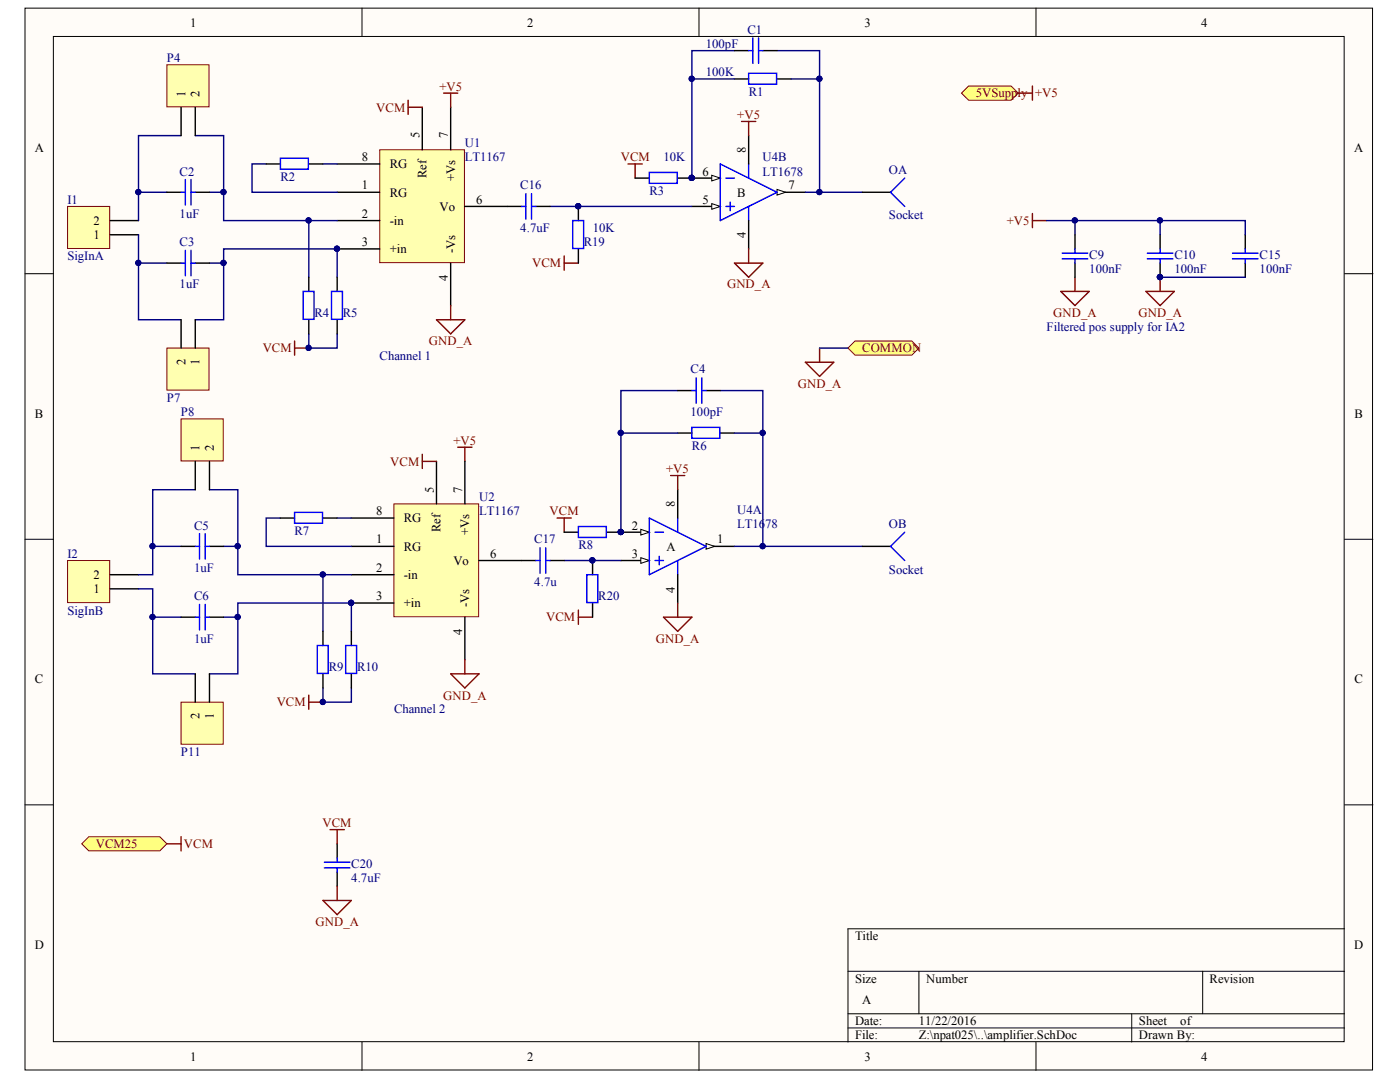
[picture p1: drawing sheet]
<svg xmlns="http://www.w3.org/2000/svg" width="279mm" height="216mm" viewBox="0 0 279 216" stroke-linecap="round" stroke-linejoin="round" font-family="sans-serif">
<defs><g id="words">
<g font-size="2.5">
<text x="38" y="5.3">1</text>
<text x="105.2" y="5.3">2</text>
<text x="172.5" y="5.3">3</text>
<text x="239.7" y="5.3">4</text>
<text x="37" y="19.4" transform="rotate(-90 37 19.4)">1</text>
<text x="39.8" y="19.4" transform="rotate(-90 39.8 19.4)">2</text>
<text x="83.7" y="27.6" transform="rotate(-90 83.7 27.6)">5</text>
<text x="89.4" y="27.6" transform="rotate(-90 89.4 27.6)">7</text>
<text x="6.9" y="30.4">A</text>
<text x="72.2" y="32.2">8</text>
<text x="77.8" y="33.6">RG</text>
<text x="85.1" y="35.5" transform="rotate(-90 85.1 35.5)">Ref</text>
<text x="140.2" y="35">6</text>
<text x="148.8" y="30.5" transform="rotate(-90 148.8 30.5)">8</text>
<text x="270.2" y="30.4">A</text>
<text x="72.2" y="37.8">1</text>
<text x="77.8" y="39.2">RG</text>
<text x="90.8" y="36.1" transform="rotate(-90 90.8 36.1)">+Vs</text>
<text x="95" y="40.7">6</text>
<text x="140.2" y="40.7">5</text>
<text x="147.1" y="39.2">B</text>
<text x="157.4" y="37.8">7</text>
<text x="18.7" y="47.7">1</text>
<text x="18.7" y="44.9">2</text>
<text x="72.2" y="43.5">2</text>
<text x="77.8" y="44.9">-in</text>
<text x="87.7" y="42">Vo</text>
<text x="148.8" y="47.5" transform="rotate(-90 148.8 47.5)">4</text>
<text x="72.2" y="49.1">3</text>
<text x="77.8" y="50.6">+in</text>
<text x="90.8" y="50.6" transform="rotate(-90 90.8 50.6)">-Vs</text>
<text x="89.4" y="56" transform="rotate(-90 89.4 56)">4</text>
<text x="37" y="72.7" transform="rotate(-90 37 72.7)">2</text>
<text x="39.8" y="72.7" transform="rotate(-90 39.8 72.7)">1</text>
<text x="6.9" y="83.4">B</text>
<text x="270.3" y="83.4">B</text>
<text x="39.8" y="90" transform="rotate(-90 39.8 90)">1</text>
<text x="42.7" y="90" transform="rotate(-90 42.7 90)">2</text>
<text x="86.6" y="98.3" transform="rotate(-90 86.6 98.3)">5</text>
<text x="92.3" y="98.3" transform="rotate(-90 92.3 98.3)">7</text>
<text x="134.7" y="101.1" transform="rotate(-90 134.7 101.1)">8</text>
<text x="75.1" y="102.8">8</text>
<text x="80.6" y="104.2">RG</text>
<text x="87.9" y="106.2" transform="rotate(-90 87.9 106.2)">Ref</text>
<text x="93.6" y="106.8" transform="rotate(-90 93.6 106.8)">+Vs</text>
<text x="126.1" y="105.7">2</text>
<text x="75.1" y="108.4">1</text>
<text x="80.6" y="109.9">RG</text>
<text x="90.5" y="112.7">Vo</text>
<text x="97.8" y="111.3">6</text>
<text x="126.1" y="111.3">3</text>
<text x="133" y="109.9">A</text>
<text x="143.2" y="108.4">1</text>
<text x="18.7" y="118.4">1</text>
<text x="18.7" y="115.5">2</text>
<text x="75.1" y="114.1">2</text>
<text x="75.1" y="119.8">3</text>
<text x="80.6" y="115.5">-in</text>
<text x="134.7" y="118.2" transform="rotate(-90 134.7 118.2)">4</text>
<text x="80.6" y="121.2">+in</text>
<text x="93.6" y="121.2" transform="rotate(-90 93.6 121.2)">-Vs</text>
<text x="92.3" y="126.7" transform="rotate(-90 92.3 126.7)">4</text>
<text x="6.9" y="136.4">C</text>
<text x="270.3" y="136.4">C</text>
<text x="39.8" y="143.4" transform="rotate(-90 39.8 143.4)">2</text>
<text x="42.7" y="143.4" transform="rotate(-90 42.7 143.4)">1</text>
<text x="6.9" y="189.4">D</text>
<text x="170.6" y="187.6">Title</text>
<text x="270.2" y="189.4">D</text>
<text x="170.6" y="196.1">Size</text>
<text x="184.8" y="196.1">Number</text>
<text x="241.4" y="196.1">Revision</text>
<text x="172.1" y="200.3">A</text>
<text x="170.6" y="204.6">Date:</text>
<text x="170.6" y="207.3">File:</text>
<text x="183.4" y="204.6">11/22/2016</text>
<text x="183.4" y="207.3">Z:\npat025\..\amplifier.SchDoc</text>
<text x="227.3" y="204.6">Sheet</text>
<text x="227.3" y="207.3">Drawn By:</text>
<text x="235.6" y="204.6">of</text>
<text x="38" y="211.7">1</text>
<text x="105.2" y="211.7">2</text>
<text x="172.5" y="211.7">3</text>
<text x="239.7" y="211.7">4</text>
</g>
<g font-size="2.5" fill="#000080">
<text x="140.9" y="9.5">100pF</text>
<text x="149.2" y="6.8">C1</text>
<text x="33.3" y="12.4">P4</text>
<text x="140.9" y="15.2">100K</text>
<text x="149.4" y="19.2">R1</text>
<text x="92.8" y="29.4">U1</text>
<text x="35.9" y="35">C2</text>
<text x="92.8" y="32.2">LT1167</text>
<text x="132.4" y="32.2">10K</text>
<text x="152.2" y="32.2">U4B</text>
<text x="152.2" y="35">LT1678</text>
<text x="177.4" y="34.7">OA</text>
<text x="13.4" y="40.7">I1</text>
<text x="56" y="36.1">R2</text>
<text x="103.8" y="37.8">C16</text>
<text x="129.6" y="38.9">R3</text>
<text x="35.9" y="43.5">1uF</text>
<text x="103.8" y="46.2">4.7uF</text>
<text x="118.3" y="46.2">10K</text>
<text x="177.4" y="43.7">Socket</text>
<text x="13.4" y="51.9">SigInA</text>
<text x="35.9" y="49.1">C3</text>
<text x="116.5" y="49.1">R19</text>
<text x="217.4" y="51.7">C9</text>
<text x="234.4" y="51.7">C10</text>
<text x="251.4" y="51.7">C15</text>
<text x="35.9" y="57.6">1uF</text>
<text x="217.4" y="54.5">100nF</text>
<text x="234.4" y="54.5">100nF</text>
<text x="251.4" y="54.5">100nF</text>
<text x="62.7" y="63.2">R4</text>
<text x="68.4" y="63.2">R5</text>
<text x="75.8" y="71.7">Channel 1</text>
<text x="208.9" y="66.1">Filtered pos supply for IA2</text>
<text x="137.8" y="74.5">C4</text>
<text x="33.3" y="80.2">P7</text>
<text x="36.1" y="83">P8</text>
<text x="137.8" y="83">100pF</text>
<text x="138.1" y="89.8">R6</text>
<text x="95.6" y="100">U2</text>
<text x="38.7" y="105.7">C5</text>
<text x="58.8" y="106.8">R7</text>
<text x="95.6" y="102.8">LT1167</text>
<text x="147.1" y="102.5">U4A</text>
<text x="147.1" y="105.3">LT1678</text>
<text x="177.4" y="105.3">OB</text>
<text x="13.4" y="111.3">I2</text>
<text x="106.6" y="108.4">C17</text>
<text x="115.4" y="109.6">R8</text>
<text x="38.7" y="119.8">C6</text>
<text x="38.7" y="114.1">1uF</text>
<text x="106.6" y="117">4.7u</text>
<text x="119.4" y="119.8">R20</text>
<text x="177.4" y="114.4">Socket</text>
<text x="13.4" y="122.6">SigInB</text>
<text x="38.7" y="128.3">1uF</text>
<text x="65.6" y="133.9">R9</text>
<text x="71.3" y="133.9">R10</text>
<text x="78.6" y="142.4">Channel 2</text>
<text x="36.1" y="150.9">P11</text>
<text x="70.1" y="173.2">C20</text>
<text x="70.1" y="176">4.7uF</text>
</g>
<g font-size="2.5" fill="#800000">
<text x="75.1" y="22.3">VCM</text>
<text x="87.7" y="18.1">+V5</text>
<text x="147.1" y="23.7">+V5</text>
<text x="194.7" y="19.4">5VSupply</text>
<text x="206.6" y="19.4">+V5</text>
<text x="123.9" y="32.2">VCM</text>
<text x="200.9" y="44.9">+V5</text>
<text x="106.2" y="53.3">VCM</text>
<text x="145.1" y="57.6">GND_A</text>
<text x="210.2" y="63.2">GND_A</text>
<text x="227.2" y="63.2">GND_A</text>
<text x="52.4" y="70.3">VCM</text>
<text x="85.6" y="68.9">GND_A</text>
<text x="172.1" y="70.3">COMMON</text>
<text x="159.2" y="77.4">GND_A</text>
<text x="90.5" y="88.7">+V5</text>
<text x="77.9" y="92.9">VCM</text>
<text x="132.9" y="94.4">+V5</text>
<text x="109.7" y="102.8">VCM</text>
<text x="109" y="124">VCM</text>
<text x="130.9" y="128.3">GND_A</text>
<text x="55.2" y="140.9">VCM</text>
<text x="88.4" y="139.6">GND_A</text>
<text x="64.3" y="165">VCM</text>
<text x="19.1" y="169.2">VCM25</text>
<text x="36.7" y="169.2">VCM</text>
<text x="63" y="184.8">GND_A</text>
</g>
</g></defs>
<g fill="#fffcf8" stroke="#000" stroke-width=".2">
<path d="M5 1.6h268.9v211.9h-268.9z"/>
<path d="M10.7 7.3h257.6v200.6h-257.6z"/>
</g>
<g fill="none" stroke="#000" stroke-width=".2">
<path d="M72.2 1.6v5.7M139.5 1.6v5.7M206.8 1.6v5.7M5 54.6h5.7M268.3 54.6h5.7M5 107.6h5.7M268.3 107.6h5.7M5 160.6h5.7M268.3 160.6h5.7M169.2 193.8h99.1M183.4 193.8v8.5M240 193.8v8.5"/>
<path d="M268.3 185.3h-99.1v22.6M72.2 207.9v5.7M139.5 207.9v5.7M169.2 202.3h99.1M169.2 205.1h99.1M206.8 207.9v5.7M225.9 202.3v5.6"/>
</g>
<path d="M75.8 29.9h16.9v22.5h-16.9z" fill="#ffffb0" stroke="#800000" stroke-width=".2"/>
<path d="M67.3 38.4h8.5M67.3 32.7h8.5M84.3 21.4v8.5M89.9 21.4v8.5M67.3 44h8.5M67.3 49.7h8.5M89.9 52.5v8.5M92.8 41.2h8.5" fill="none" stroke="#000" stroke-width=".28"/>
<g fill="#000080" stroke="#000080" stroke-width=".2">
<circle cx="67.2" cy="49.6" r=".52"/>
<circle cx="61.6" cy="69.4" r=".52"/>
<circle cx="61.6" cy="44" r=".52"/>
<circle cx="44.6" cy="38.3" r=".52"/>
<circle cx="44.6" cy="52.5" r=".52"/>
<circle cx="27.6" cy="52.5" r=".52"/>
<circle cx="27.6" cy="38.3" r=".52"/>
</g>
<path d="M36.1 27.1h-8.5v11.3M39 27.1h5.6v11.3M41.8 38.4h2.8v5.6h17M53.1 32.7h-2.8v5.7h17M64.5 32.7h2.8M27.6 52.5v11.3h8.5M41.8 52.5h2.8v-2.8h22.7v5.6M44.6 52.5v11.3h-5.6M67.3 44h-5.7v11.3M61.6 66.6v2.9h5.7v-2.9" fill="none" stroke="#000080" stroke-width=".28"/>
<path d="M81.4 20v2.8M88.5 18.6h2.9M89.9 18.6v2.8M81.4 21.4h2.9M160.7 72.3h5.7l-2.8 2.8zM163.6 69.5v2.8M91.4 89.2h2.8M92.8 89.2v2.9" fill="none" stroke="#800000" stroke-width=".28"/>
<path d="M78.6 100.5h16.9v22.6h-16.9z" fill="#ffffb0" stroke="#800000" stroke-width=".2"/>
<g fill="none" stroke="#000" stroke-width=".28">
<path d="M53.1 32.7h2.9M61.6 32.7h2.9M61.6 55.3v2.8M67.3 55.3v2.8M138.1 41.2h5.6M61.6 63.8v2.8M67.3 63.8v2.8M87.1 92.1v8.4M92.8 92.1v8.4M56 103.4h2.8M64.5 103.4h2.8M70.1 109h8.5"/>
<path d="M70.1 114.7h8.5M70.1 103.4h8.5M95.6 111.8h8.5M64.5 126v2.8M64.5 134.5v2.8M70.1 120.3h8.5M70.1 126v2.8M70.1 134.5v2.8M92.8 123.2v8.4"/>
</g>
<g fill="#000080" stroke="#000080" stroke-width=".2">
<circle cx="70.1" cy="120.3" r=".52"/>
<circle cx="64.4" cy="140.1" r=".52"/>
<circle cx="64.4" cy="114.6" r=".52"/>
<circle cx="47.4" cy="109" r=".52"/>
<circle cx="47.4" cy="123.1" r=".52"/>
<circle cx="30.4" cy="123.1" r=".52"/>
<circle cx="30.4" cy="109" r=".52"/>
</g>
<path d="M39 97.7h-8.5v11.3M41.8 97.7h5.7v11.3M44.6 109h2.9v5.7h17M56 103.4h-2.9v5.6h17M67.3 103.4h2.8M70.1 114.7h-5.6v11.3M30.5 123.2v11.3h8.5M44.6 123.2h2.9v-2.9h22.6v5.7M47.5 123.2v11.3h-5.7M64.5 137.3v2.8h5.6v-2.8" fill="none" stroke="#000080" stroke-width=".28"/>
<path d="M84.3 90.7v2.8M84.3 92.1h2.8" fill="none" stroke="#800000" stroke-width=".28"/>
<path d="M56 31.6h5.5v2.2h-5.5zM60.5 58.1h2.2v5.6h-2.2zM66.2 58.1h2.1v5.6h-2.1zM58.8 102.2h5.6v2.2h-5.6zM63.3 128.8h2.2v5.6h-2.2zM69 128.8h2.2v5.6h-2.2z" fill="none" stroke="#00f" stroke-width=".28"/>
<path d="M142 40.6l1.7 .6-1.7 .6z" fill="#fffcf8" stroke="#000" stroke-width=".2"/>
<path d="M138.1 35.5h5.6" fill="none" stroke="#000" stroke-width=".28"/>
<path d="M142 35l1.7 .5-1.7 .6z" fill="#fffcf8" stroke="#000" stroke-width=".2"/>
<circle cx="138" cy="35.5" r=".52" fill="#000080" stroke="#000080" stroke-width=".2"/>
<path d="M155.1 38.4h5.6" fill="none" stroke="#000" stroke-width=".28"/>
<path d="M155.1 37.8l1.7 .6-1.7 .5z" fill="#fffcf8" stroke="#000" stroke-width=".2"/>
<path d="M143.7 32.7l11.4 5.7-11.4 5.6zM144.9 35.5h1.7M149.4 32.7v2.8M144.9 41.2h1.7M145.7 40.3v1.7M149.4 41.2v2.8" fill="none" stroke="#00f" stroke-width=".28"/>
<path d="M149.4 27.1v5.6M149.4 44v5.7M123.9 106.2h5.7" fill="none" stroke="#000" stroke-width=".28"/>
<circle cx="138" cy="35.5" r=".52" fill="#000080" stroke="#000080" stroke-width=".2"/>
<path d="M127.9 105.6l1.7 .6-1.7 .6z" fill="#fffcf8" stroke="#000" stroke-width=".2"/>
<circle cx="123.9" cy="106.2" r=".52" fill="#000080" stroke="#000080" stroke-width=".2"/>
<path d="M123.9 111.8h5.7" fill="none" stroke="#000" stroke-width=".28"/>
<path d="M127.9 111.3l1.7 .5-1.7 .6z" fill="#fffcf8" stroke="#000" stroke-width=".2"/>
<path d="M140.9 109h5.7" fill="none" stroke="#000" stroke-width=".28"/>
<path d="M140.9 108.5l1.7 .5-1.7 .6z" fill="#fffcf8" stroke="#000" stroke-width=".2"/>
<path d="M149.4 14.6h5.6v2.2h-5.6zM138.1 85.3h5.6v2.2h-5.6zM129.6 103.4l11.3 5.6-11.3 5.7zM130.7 106.2h1.7M130.7 111.8h1.7M131.6 111v1.7M135.2 103.4v2.8M135.2 111.8v2.9" fill="none" stroke="#00f" stroke-width=".28"/>
<path d="M146.6 15.8h2.8M155.1 15.8h2.8M135.2 97.7v5.7M135.2 86.4h2.9M143.7 86.4h2.9M135.2 114.7v5.6" fill="none" stroke="#000" stroke-width=".28"/>
<g fill="#000080" stroke="#000080" stroke-width=".2">
<circle cx="123.9" cy="106.2" r=".52"/>
<circle cx="123.9" cy="86.4" r=".52"/>
<circle cx="152.2" cy="86.4" r=".52"/>
<circle cx="152.2" cy="109" r=".52"/>
<circle cx="138" cy="15.7" r=".52"/>
<circle cx="138" cy="35.5" r=".52"/>
<circle cx="163.5" cy="15.7" r=".52"/>
<circle cx="163.5" cy="38.3" r=".52"/>
</g>
<path d="M148 24.2h2.8M149.4 24.2v2.9M146.6 52.5h5.6l-2.8 2.8zM149.4 49.7v2.8M133.8 94.9h2.9M135.2 94.9v2.8M132.4 123.2h5.7l-2.9 2.8zM135.2 120.3v2.9" fill="none" stroke="#800000" stroke-width=".28"/>
<path d="M146.6 15.8h-8.5v19.7M146.6 10.1h-8.5v5.7M155.1 10.1h8.5v28.3h-2.9M157.9 15.8h5.7M135.2 77.9h-11.3v8.5M143.7 77.9h8.5v31.1h-5.6M135.2 86.4h-11.3v19.8M146.6 86.4h5.6" fill="none" stroke="#000080" stroke-width=".28"/>
<path d="M33.3 69.5h8.4v8.3h-8.4z" fill="#ffffb0" stroke="#800000" stroke-width=".2"/>
<path d="M36.1 63.8v5.7M39 63.8v5.7" fill="none" stroke="#000" stroke-width=".28"/>
<path d="M33.3 12.9h8.4v8.4h-8.4z" fill="#ffffb0" stroke="#800000" stroke-width=".2"/>
<path d="M36.1 21.4v5.7M39 21.4v5.7" fill="none" stroke="#000" stroke-width=".28"/>
<path d="M36.1 83.6h8.4v8.4h-8.4z" fill="#ffffb0" stroke="#800000" stroke-width=".2"/>
<path d="M39 92.1v5.6M41.8 92.1v5.6" fill="none" stroke="#000" stroke-width=".28"/>
<path d="M36.1 140.1h8.4v8.4h-8.4z" fill="#ffffb0" stroke="#800000" stroke-width=".2"/>
<path d="M101.3 41.2h2.8M106.9 41.2h2.9M104.1 111.8h2.8M109.8 111.8h2.8M39 134.5v5.6M41.8 134.5v5.6" fill="none" stroke="#000" stroke-width=".28"/>
<path d="M87.1 63.8h5.7l-2.9 2.8zM89.9 61v2.8M89.9 134.5h5.7l-2.8 2.8zM92.8 131.6v2.9" fill="none" stroke="#800000" stroke-width=".28"/>
<path d="M109.8 41.2h28.3M112.6 111.8h11.3" fill="none" stroke="#000080" stroke-width=".28"/>
<g fill="#000080" stroke="#000080" stroke-width=".2">
<circle cx="115.4" cy="41.1" r=".52"/>
<circle cx="118.2" cy="111.8" r=".52"/>
</g>
<path d="M104.9 38.6v5.1M106.1 38.6v5.1M104.1 41.2h.8M106.1 41.2h.8M106.9 111.8h.9M107.8 109.3v5.1M108.9 111.8h.9M108.9 109.3v5.1" fill="none" stroke="#00f" stroke-width=".28"/>
<path d="M169.2 69.5l1.4-1.5h11.4l1.4 1.5-1.4 1.4h-11.4z" fill-rule="evenodd" fill="#ffff80" stroke="#800000" stroke-width=".2"/>
<path d="M163.6 38.4h8.5M163.6 69.5h5.6M152.2 109h19.9" fill="none" stroke="#000080" stroke-width=".28"/>
<g fill="#000080" stroke="#000080" stroke-width=".2">
<circle cx="152.2" cy="109" r=".52"/>
<circle cx="163.5" cy="38.3" r=".52"/>
</g>
<path d="M191.9 18.6l1.4-1.4h8.5l1.4 1.4-1.4 1.4h-8.5z" fill-rule="evenodd" fill="#ffff80" stroke="#800000" stroke-width=".2"/>
<g fill="none" stroke="#800000" stroke-width=".28">
<path d="M203.2 18.6h2.8M206 17.2v2.8M206 42.6v2.8M206 44h2.9M211.7 58.1h5.7l-2.9 2.9zM214.5 55.3v2.8M228.7 58.1h5.7l-2.9 2.9zM231.5 55.3v2.8M58.8 68v2.9M58.8 69.5h2.8M61.6 138.7v2.8M61.6 140.1h2.9"/>
<path d="M33.3 168.4h2.8M36.1 167v2.8"/>
</g>
<path d="M208.9 44h5.6v2.8M214.5 44h17v2.8" fill="none" stroke="#000080" stroke-width=".28"/>
<g fill="#000080" stroke="#000080" stroke-width=".2">
<circle cx="214.5" cy="44" r=".52"/>
<circle cx="231.5" cy="55.3" r=".52"/>
<circle cx="231.5" cy="44" r=".52"/>
<circle cx="64.4" cy="140.1" r=".52"/>
<circle cx="61.6" cy="69.4" r=".52"/>
</g>
<path d="M214.5 46.8v2.9M214.5 52.5v2.8M231.5 46.8v2.9M231.5 52.5v2.8M248.5 46.8v2.9M248.5 52.5v2.8" fill="none" stroke="#000" stroke-width=".28"/>
<path d="M212 51.6h5.1M212 50.5h5.1M214.5 49.7v.8M214.5 51.6v.9M229 51.6h5.1M229 50.5h5.1M231.5 49.7v.8M231.5 51.6v.9M246 51.6h5.1M246 50.5h5.1M248.5 49.7v.8M248.5 51.6v.9" fill="none" stroke="#00f" stroke-width=".28"/>
<path d="M16.3 168.4l1.4-1.4h14.2l1.4 1.4-1.4 1.4h-14.2z" fill-rule="evenodd" fill="#ffff80" stroke="#800000" stroke-width=".2"/>
<path d="M125.3 32.7h2.9M126.8 32.7v2.8M111.2 103.4h2.8M112.6 103.4v2.8M64.5 179.7h5.6l-2.8 2.8zM65.9 165.5h2.8M67.3 165.5v2.9M67.3 176.9v2.8" fill="none" stroke="#800000" stroke-width=".28"/>
<path d="M67.3 168.4v2.8M67.3 174v2.9" fill="none" stroke="#000" stroke-width=".28"/>
<path d="M64.7 173.2h5.1M64.7 172h5.1M67.3 171.2v.8M67.3 173.2v.8" fill="none" stroke="#00f" stroke-width=".28"/>
<path d="M231.5 44h17v2.8M231.5 55.3h17" fill="none" stroke="#000080" stroke-width=".28"/>
<g fill="#000080" stroke="#000080" stroke-width=".2">
<circle cx="231.5" cy="44" r=".52"/>
<circle cx="231.5" cy="55.3" r=".52"/>
</g>
<path d="M13.5 41.2h8.4v8.4h-8.4z" fill="#ffffb0" stroke="#800000" stroke-width=".2"/>
<path d="M22 46.8h5.6M22 44h5.6" fill="none" stroke="#000" stroke-width=".28"/>
<path d="M13.5 111.8h8.4v8.4h-8.4z" fill="#ffffb0" stroke="#800000" stroke-width=".2"/>
<g fill="none" stroke="#000" stroke-width=".28">
<path d="M146.6 10.1h2.8M152.2 10.1h2.9M33.3 38.4h2.8M39 38.4h2.8M126.8 35.5h2.8M135.2 35.5h2.9M172.1 38.4h5.6M33.3 52.5h2.8M39 52.5h2.8M115.4 41.2v2.8M115.4 49.7v2.8M135.2 77.9h2.9"/>
<path d="M140.9 77.9h2.8M22 117.5h5.6M22 114.7h5.6M36.1 109h2.9M41.8 109h2.8M112.6 106.2h2.8M118.3 111.8v2.9M121.1 106.2h2.8M172.1 109h5.6M36.1 123.2h2.9M41.8 123.2h2.8M118.3 120.3v2.9"/>
</g>
<path d="M33.3 38.4h-5.7v5.6M27.6 46.8v5.7h5.7M27.6 117.5h2.9v5.7h5.6M36.1 109h-5.6v5.7h-2.9" fill="none" stroke="#000080" stroke-width=".28"/>
<g fill="#000080" stroke="#000080" stroke-width=".2">
<circle cx="27.6" cy="38.3" r=".52"/>
<circle cx="27.6" cy="52.5" r=".52"/>
<circle cx="30.4" cy="109" r=".52"/>
<circle cx="30.4" cy="123.1" r=".52"/>
<circle cx="115.4" cy="41.1" r=".52"/>
<circle cx="118.2" cy="111.8" r=".52"/>
<circle cx="138" cy="35.5" r=".52"/>
<circle cx="123.9" cy="106.2" r=".52"/>
</g>
<g fill="none" stroke="#00f" stroke-width=".28">
<path d="M149.4 10.1h.9M150.3 7.6v5M151.4 10.1h.8M151.4 7.6v5M36.1 38.4h.9M37 35.8v5.1M38.1 38.4h.9M38.1 35.8v5.1M129.6 34.4h5.6v2.2h-5.6zM180.6 35.5l-2.9 2.9 2.9 2.8M36.1 52.5h.9M37 50v5"/>
<path d="M38.1 50v5M38.1 52.5h.9M114.3 44h2.2v5.6h-2.2zM138.1 77.9h.8M138.9 75.4v5.1M140.1 77.9h.8M140.1 75.4v5.1M39 109h.8M39.8 106.5v5.1M41 106.5v5.1M41 109h.8M115.4 105.1h5.6v2.1h-5.6z"/>
<path d="M117.1 114.7h2.2v5.5h-2.2zM180.6 106.2l-2.9 2.8 2.9 2.8M39 123.2h.8M39.8 120.6v5.1M41 123.2h.8M41 120.6v5.1"/>
</g>
<path d="M112.6 51.1v2.8M112.6 52.5h2.8M115.4 121.7v2.9M115.4 123.2h2.9" fill="none" stroke="#800000" stroke-width=".28"/>
<use href="#words"/>
</svg>
